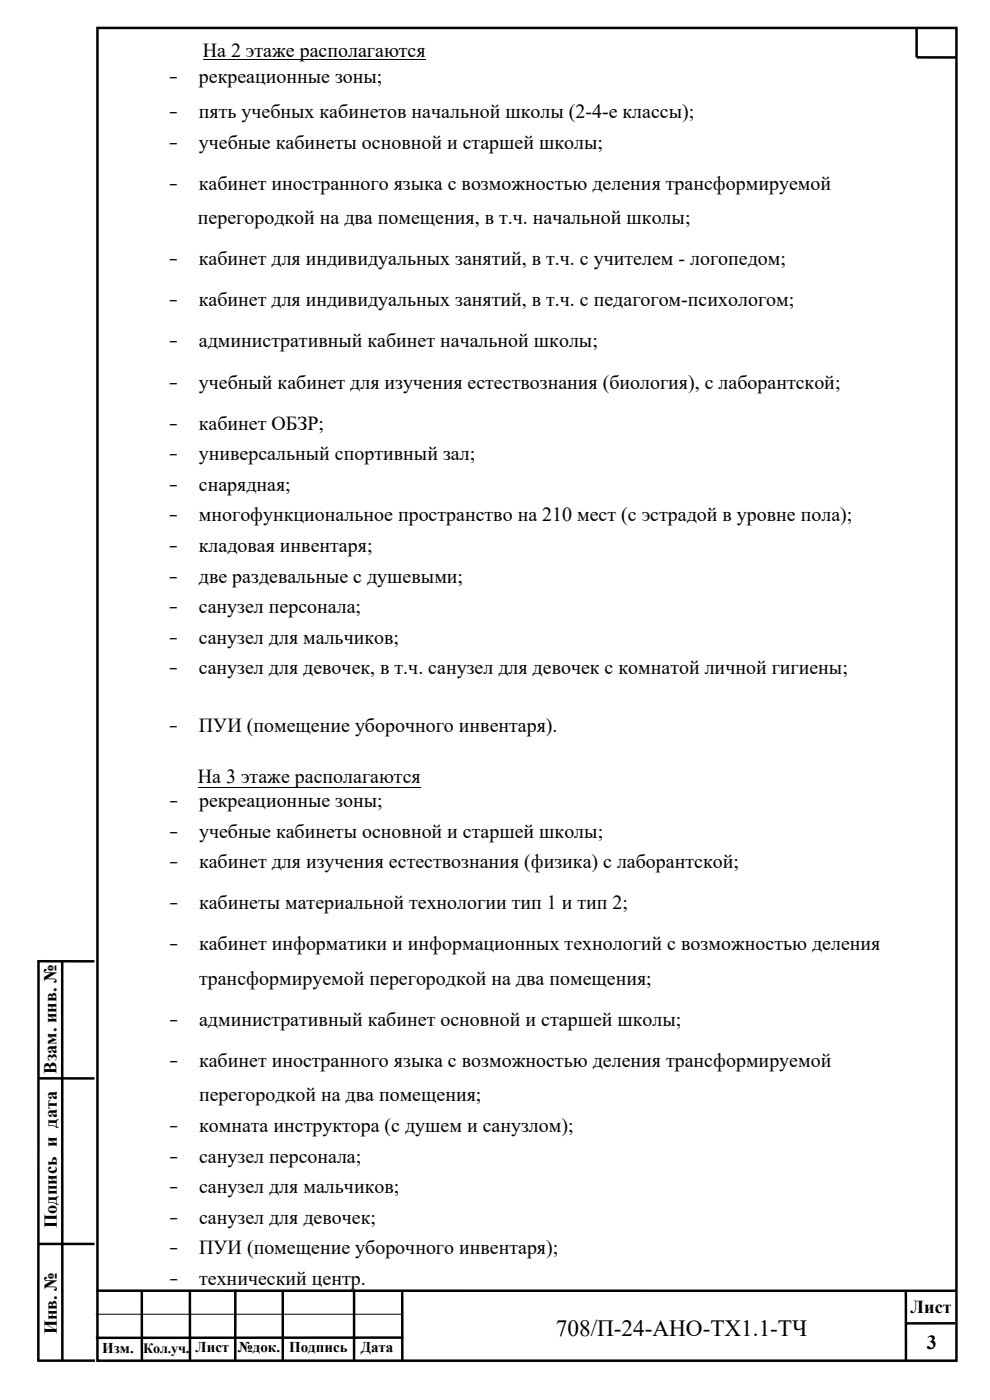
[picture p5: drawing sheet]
<svg xmlns="http://www.w3.org/2000/svg" width="210mm" height="297mm" viewBox="0 0 210 297" stroke-linecap="round" stroke-linejoin="round" font-family="sans-serif">
<defs><g id="words">
<text font-size="4.9" x="117.9" y="283.4">708/П-24-АНО-ТХ1.1-ТЧ</text>
<g font-size="4.2">
<text x="35.8" y="17.7">-</text>
<text x="42.2" y="17.7">рекреационные зоны;</text>
<text x="43" y="12.1">На 2 этаже располагаются</text>
<text x="35.8" y="25">-</text>
<text x="42.2" y="25">пять учебных кабинетов начальной школы (2-4-е классы);</text>
<text x="35.8" y="31.5">-</text>
<text x="42.2" y="31.5">учебные кабинеты основной и старшей школы;</text>
<text x="35.8" y="40.2">-</text>
<text x="42.2" y="40.2">кабинет иностранного языка с возможностью деления трансформируемой</text>
<text x="42" y="47.5">перегородкой на два помещения, в т.ч. начальной школы;</text>
<text x="35.8" y="56.3">-</text>
<text x="42.2" y="56.3">кабинет для индивидуальных занятий, в т.ч. с учителем - логопедом;</text>
<text x="35.8" y="65">-</text>
<text x="42.2" y="65">кабинет для индивидуальных занятий, в т.ч. с педагогом-психологом;</text>
<text x="35.8" y="73.7">-</text>
<text x="42.2" y="73.7">административный кабинет начальной школы;</text>
<text x="35.8" y="82.4">-</text>
<text x="42.2" y="82.4">учебный кабинет для изучения естествознания (биология), с лаборантской;</text>
<text x="35.8" y="91.1">-</text>
<text x="42.2" y="91.1">кабинет ОБЗР;</text>
<text x="35.8" y="97.6">-</text>
<text x="42.2" y="97.6">универсальный спортивный зал;</text>
<text x="35.8" y="104.1">-</text>
<text x="42.2" y="104.1">снарядная;</text>
<text x="35.8" y="110.6">-</text>
<text x="42.2" y="110.6">многофункциональное пространство на 210 мест (с эстрадой в уровне пола);</text>
<text x="35.8" y="117.1">-</text>
<text x="42.2" y="117.1">кладовая инвентаря;</text>
<text x="35.8" y="123.6">-</text>
<text x="42.2" y="123.6">две раздевальные с душевыми;</text>
<text x="35.8" y="130.1">-</text>
<text x="42.2" y="130.1">санузел персонала;</text>
<text x="35.8" y="136.6">-</text>
<text x="42.2" y="136.6">санузел для мальчиков;</text>
<text x="35.8" y="143.1">-</text>
<text x="42.2" y="143.1">санузел для девочек, в т.ч. санузел для девочек с комнатой личной гигиены;</text>
<text x="35.8" y="155.3">-</text>
<text x="42.2" y="155.3">ПУИ (помещение уборочного инвентаря).</text>
<text x="42" y="166.2">На 3 этаже располагаются</text>
<text x="35.9" y="171.2">-</text>
<text x="42.2" y="171.2">рекреационные зоны;</text>
<text x="35.9" y="177.7">-</text>
<text x="42.2" y="177.7">учебные кабинеты основной и старшей школы;</text>
<text x="35.9" y="184.2">-</text>
<text x="42.2" y="184.2">кабинет для изучения естествознания (физика) с лаборантской;</text>
<text x="35.9" y="192.9">-</text>
<text x="42.2" y="192.9">кабинеты материальной технологии тип 1 и тип 2;</text>
<text x="35.9" y="201.6">-</text>
<text x="42.2" y="201.6">кабинет информатики и информационных технологий с возможностью деления</text>
<text x="42.2" y="209">трансформируемой перегородкой на два помещения;</text>
<text x="35.9" y="217.7">-</text>
<text x="42.2" y="217.7">административный кабинет основной и старшей школы;</text>
<text x="35.9" y="226.4">-</text>
<text x="42.2" y="226.4">кабинет иностранного языка с возможностью деления трансформируемой</text>
<text x="42.2" y="233.7">перегородкой на два помещения;</text>
<text x="35.9" y="240.2">-</text>
<text x="42.2" y="240.2">комната инструктора (с душем и санузлом);</text>
<text x="35.9" y="246.7">-</text>
<text x="42.2" y="246.7">санузел персонала;</text>
<text x="35.9" y="253.2">-</text>
<text x="42.2" y="253.2">санузел для мальчиков;</text>
<text x="35.9" y="259.6">-</text>
<text x="42.2" y="259.6">санузел для девочек;</text>
<text x="35.9" y="266.1">-</text>
<text x="42.2" y="266.1">ПУИ (помещение уборочного инвентаря);</text>
<text x="35.9" y="272.6">-</text>
<text x="42.2" y="272.6">технический центр.</text>
<text x="196.6" y="286.1">3</text>
</g>
<g font-size="3.9">
<text x="12" y="227.8" transform="rotate(-90 12 227.8)">Взам. инв. №</text>
<text x="12" y="260.5" transform="rotate(-90 12 260.5)">Подпись и дата</text>
<text x="193.2" y="278.7">Лист</text>
<text x="12" y="283.1" transform="rotate(-90 12 283.1)">Инв. №</text>
</g>
<g font-size="3.2">
<text x="21.7" y="287">Изм.</text>
<text x="41.5" y="286.9">Лист</text>
<text x="50.4" y="286.9">№док.</text>
<text x="61.3" y="286.9">Подпись</text>
<text x="76.5" y="286.9">Дата</text>
</g>
<text font-size="3" x="30.4" y="287.1">Кол.уч.</text>
</g></defs>
<g fill="none" stroke="#000" stroke-width=".53">
<path d="M20.7 5.9h182.2v282.8h-182.2zM194.5 6.2v6h8.5M7.9 203.9l12.1 .1M8.2 203.9l-.1 85M13.2 203.9v84.7M8.2 228.8h11.9M8.2 263.9h11.9M20.5 273.8l182.3 .1M30.1 274v14.7M40.3 273.8v14.8M49.9 273.6v15.3M60 274v14.9"/>
<path d="M75.1 274.1v14.6M85.3 274.1l.1 14.6M192.2 273.9v15M8 288.7h12.1M85.6 283.8h-65.3M202.7 280.8h-10.5"/>
</g>
<path d="M43 12.7h47.3M42.1 167h47.1M20.3 278.8h65" fill="none" stroke="#000" stroke-width=".21"/>
<use href="#words"/>
</svg>
